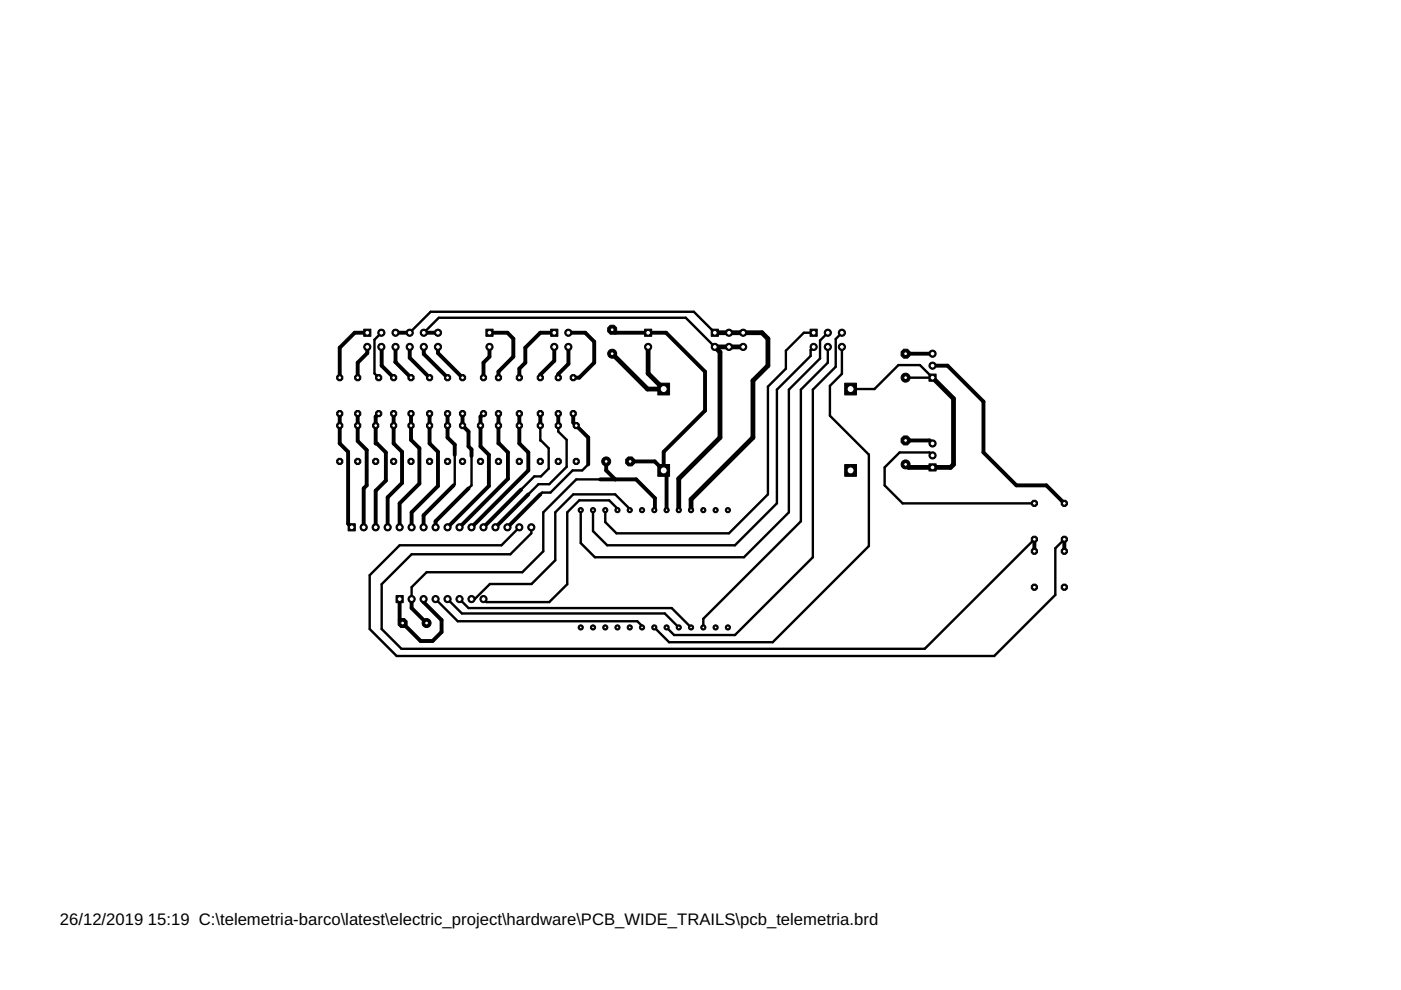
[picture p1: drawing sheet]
<svg xmlns="http://www.w3.org/2000/svg" width="297mm" height="210mm" viewBox="0 0 297 210" stroke-linecap="round" stroke-linejoin="round" font-family="sans-serif">
<defs><g id="words">
<g font-size="3.5">
<text x="12.7" y="196.2">26/12/2019</text>
<text x="31.4" y="196.2">15:19 C:\telemetria-barco\latest\electric_project\hardware\PCB_WIDE_TRAILS\pcb_telemetria.brd</text>
</g>
</g></defs>
<g fill="none" stroke="#000" stroke-width=".51">
<path d="M80.9 70.5l-1.5 1.5v7.2l.9 .9M86.9 70.5l4.4-4.4h55.8l4.5 4.4M89.9 70.5l3.1-3.1h52.4l6.2 6.2M157.1 70.5h.5M172.5 70.5h-2.1l-3.8 3.9v3.8l-3.8 3.8v22.8l-8.2 8.3h-23.9l-2.4-2.4v-2.5M172.5 73.6l-.6 .6v1.3l-7.2 7.1v24.1l-8.9 8.9h-27.1l-3-3v-4.4M175.5 73.6v3.3l-5.7 5.7v27.9l-20.7 20.7v1.8M175.5 70.5l-1.6 1.7v3.8l-6.6 6.6v26l-9.6 9.6h-31.6l-3-3.1v-6.9M178.5 73.6v5.7l-2.5 2.5v6.3l8.2 8.3v19.4l-20.4 20.4h-21.9l-3.2-3.2M178.5 70.5l-1.3 1.4v5.9l-4.9 4.8v35.6l-16.5 16.4h-12.9l-1.6-1.6M96.4 96.4v6.3l-.2 .2M100 96.7v6.2l-.7 .6"/>
<path d="M114.6 90.2v3.2l1.7 1.6v4.4l-1.6 1.6h-1.4l-2.8 2.8M118.4 90.2v1.3l1.7 1.8v5.7l-3.6 3.7h-2.3l-2.2 2.1M124.7 98.5l-1.3 1.2h-2l-4.7 4.7h-1.8l-.3 .4M192 80.1h5.7l-2.6-2.7h-4.6l-5.1 5.1h-5.1M197.7 96.6l-.6-.7h-6.4l-3.1 3.2v3.8l3.8 3.8h27.9M110.1 111.8l-3.8 3.8h-21.6l-6.3 6.4v11.4l5.7 5.7h126.7l13-13v-9.9l1.9-1.9M112.6 111.8v1.3l-4.4 4.4h-20.9l-6.4 6.4v9.5l4.2 4.2h111l23.2-23.3M127.3 101.6h-5.1l-7 7v8.3l-4.5 4.4h-20.3l-3.1 3.2v2.5M130.9 108.2v-.4l-1.7-1.7h-6.4l-2.5 2.5v15.3l-3.8 3.8h-13.4l-.6-.7M133.5 108.2v-.3l-3.1-3.1h-8.9l-3.8 3.8v10.2l-5 5h-8.8l-3.3 3.2h-.6M144 108.1l-.1 .1M92.4 127l4.6 4.7h38.1l1 1v.3"/>
<path d="M94.9 127l3 3.1h43l3 2.9M97.4 127l1.9 1.9h43.1l4.1 4.1"/>
</g>
<g fill="none" stroke="#000" stroke-width=".83">
<path d="M77.9 70.5h-2.7l-3.2 3.2v6.4M77.9 73.6v1.3l-2.1 2v3.2M80.9 73.6v3.9l2.6 2.6M83.8 76.8l3.3 3.3M83.9 70.5h3M83.9 73.6v3.2M83.9 76.8h-.1M86.9 73.6v2.3l4.2 4.2M89.9 70.5h3M89.9 73.6v1.5l5 5M92.9 73.6v1.3l5.2 5.2M103.8 70.5h3.8l1.2 1.3v3.8l-3.1 3.2v1.3"/>
<path d="M103.8 73.6v2l-1.3 1.3v3.2M117.5 70.5h-2.9l-3.2 3.2v3.2l-1.3 1.3v1.9M117.5 73.6v2.9l-2.9 2.9v.7M120.5 70.5h3.6l1.9 2v4.4l-3.2 3.2h-1.3M120.5 73.6v3.6l-2.1 2.1v.8M129.8 69.9l.6 .6h10.8l8.3 8.3v8.3l-8.8 8.7v3.9M192 75h5.7M197.7 77.5h3.2l7.6 7.7v10.7l7 7h6.3l3.9 3.8M72 87.7v6.3l1.8 1.8v15.2l.8 .8M75.8 87.7v5.8l1.9 1.9v7.5l-.6 .6v8.3M80.3 87.7l-.6 .6v5.7h.2l1.9 1.9v6l-2.1 2.2v7.7M83.5 87.7v6.3l1.7 1.8v6.6l-3 3.1v6.3"/>
<path d="M87.1 87.7v5.6l1.8 1.7v7.5l-4.2 4.2v5.1M91.1 87.7v6.3l1.8 1.8v7.2l-5.6 5.6v3.2M94.9 87.7v5.1l1.5 1.5v2.1M98.1 87.7v2.5l1.2 1.3v3.2l.7 .6v1.4M102.5 87.7l-.6 .6v6.4l1.8 1.7v6.6l-8.8 8.8M105.7 87.7v6.3l2 1.9v5.6l-10.3 10.3M110.1 87.7v6.3l1.9 1.9v3.8l-12 12.1M114.6 87.7v2.5M118.4 87.7v2.5M121.5 87.7v1.9l3.2 3.2v5.7M128.5 97.8v1.9l1.9 1.9M133.6 97.8h5.2l2.5 2.6v7.8"/>
<path d="M192 93.4h5.1l.6 .6M96.2 102.9l-6.4 6.4v2.5M99.3 103.5l-6.9 7v1.3M110.5 103.8l-8 8M112 104.8l-6.9 7M114.6 104.8l-7 7M127.3 101.6h7.6l4 4v2.4l-.2 .2M219.3 114.3v2.6M225.7 114.3v2.6M84.7 127v4.5l4.5 4.4h2.5l1.9-1.9v-2.5l-3.8-3.8v-.7M87.3 127v1.9l3.1 3.2"/>
</g>
<path d="M137.4 73.6v5.6l3.3 3.3h-3.4l-7.5-7.5M151.6 70.5h9.9l1.3 1.3v5.7l-3.2 3.2v12.1l-13.1 13.1v2.3M157.6 73.6h-6l1.1 1.1v18.1l-8.8 8.7v6.7M197.7 80.1l4.5 4.4v14l-.7 .6h-8.9l-.6-.6" fill="none" stroke="#000" stroke-width="1"/>
<path d="M139.5 81.2h2.5v2.5h-2.5z" fill="#000" stroke="#000" stroke-width=".21"/>
<circle cx="140.7" cy="82.5" r=".74" fill="#fff" stroke="#000" stroke-width=".21"/>
<path d="M139.5 98.5h2.5v2.5h-2.5z" fill="#000" stroke="#000" stroke-width=".21"/>
<circle cx="140.7" cy="99.7" r=".74" fill="#fff" stroke="#000" stroke-width=".21"/>
<path d="M179.1 98.5h2.5v2.5h-2.5z" fill="#000" stroke="#000" stroke-width=".21"/>
<circle cx="180.3" cy="99.7" r=".74" fill="#fff" stroke="#000" stroke-width=".21"/>
<path d="M179.1 81.2h2.5v2.5h-2.5z" fill="#000" stroke="#000" stroke-width=".21"/>
<circle cx="180.3" cy="82.5" r=".74" fill="#fff" stroke="#000" stroke-width=".21"/>
<circle cx="192" cy="98.5" r=".95" fill="#000" stroke="#000" stroke-width=".21"/>
<circle cx="192" cy="98.5" r=".4" fill="#fff" stroke="#000" stroke-width=".21"/>
<circle cx="192" cy="93.4" r="1.03" fill="#000" stroke="#000" stroke-width=".21"/>
<circle cx="192" cy="93.4" r=".4" fill="#fff" stroke="#000" stroke-width=".21"/>
<circle cx="129.8" cy="75" r=".95" fill="#000" stroke="#000" stroke-width=".21"/>
<circle cx="129.8" cy="75" r=".4" fill="#fff" stroke="#000" stroke-width=".21"/>
<circle cx="129.8" cy="69.9" r="1.03" fill="#000" stroke="#000" stroke-width=".21"/>
<circle cx="129.8" cy="69.9" r=".4" fill="#fff" stroke="#000" stroke-width=".21"/>
<circle cx="90.4" cy="132.1" r=".95" fill="#000" stroke="#000" stroke-width=".21"/>
<circle cx="90.4" cy="132.1" r=".4" fill="#fff" stroke="#000" stroke-width=".21"/>
<circle cx="85.4" cy="132.1" r="1.03" fill="#000" stroke="#000" stroke-width=".21"/>
<circle cx="85.4" cy="132.1" r=".4" fill="#fff" stroke="#000" stroke-width=".21"/>
<path d="M197 98.3h1.5v1.6h-1.5z" fill="#000" stroke="#000" stroke-width=".21"/>
<circle cx="197.7" cy="99.1" r=".51" fill="#fff" stroke="#000" stroke-width=".21"/>
<circle cx="197.7" cy="96.6" r=".76" fill="#000" stroke="#000" stroke-width=".21"/>
<circle cx="197.7" cy="96.6" r=".51" fill="#fff" stroke="#000" stroke-width=".21"/>
<circle cx="197.7" cy="94" r=".76" fill="#000" stroke="#000" stroke-width=".21"/>
<circle cx="197.7" cy="94" r=".51" fill="#fff" stroke="#000" stroke-width=".21"/>
<path d="M197 79.3h1.5v1.5h-1.5z" fill="#000" stroke="#000" stroke-width=".21"/>
<circle cx="197.7" cy="80.1" r=".51" fill="#fff" stroke="#000" stroke-width=".21"/>
<circle cx="197.7" cy="77.5" r=".76" fill="#000" stroke="#000" stroke-width=".21"/>
<circle cx="197.7" cy="77.5" r=".51" fill="#fff" stroke="#000" stroke-width=".21"/>
<circle cx="197.7" cy="75" r=".76" fill="#000" stroke="#000" stroke-width=".21"/>
<circle cx="197.7" cy="75" r=".51" fill="#fff" stroke="#000" stroke-width=".21"/>
<path d="M73.8 111h1.5v1.6h-1.5z" fill="#000" stroke="#000" stroke-width=".21"/>
<circle cx="74.6" cy="111.8" r=".51" fill="#fff" stroke="#000" stroke-width=".21"/>
<circle cx="77.1" cy="111.8" r=".76" fill="#000" stroke="#000" stroke-width=".21"/>
<circle cx="77.1" cy="111.8" r=".51" fill="#fff" stroke="#000" stroke-width=".21"/>
<circle cx="79.7" cy="111.8" r=".76" fill="#000" stroke="#000" stroke-width=".21"/>
<circle cx="79.7" cy="111.8" r=".51" fill="#fff" stroke="#000" stroke-width=".21"/>
<circle cx="82.2" cy="111.8" r=".76" fill="#000" stroke="#000" stroke-width=".21"/>
<circle cx="82.2" cy="111.8" r=".51" fill="#fff" stroke="#000" stroke-width=".21"/>
<circle cx="84.7" cy="111.8" r=".76" fill="#000" stroke="#000" stroke-width=".21"/>
<circle cx="84.7" cy="111.8" r=".51" fill="#fff" stroke="#000" stroke-width=".21"/>
<circle cx="87.3" cy="111.8" r=".76" fill="#000" stroke="#000" stroke-width=".21"/>
<circle cx="87.3" cy="111.8" r=".51" fill="#fff" stroke="#000" stroke-width=".21"/>
<circle cx="89.8" cy="111.8" r=".76" fill="#000" stroke="#000" stroke-width=".21"/>
<circle cx="89.8" cy="111.8" r=".51" fill="#fff" stroke="#000" stroke-width=".21"/>
<circle cx="92.4" cy="111.8" r=".76" fill="#000" stroke="#000" stroke-width=".21"/>
<circle cx="92.4" cy="111.8" r=".51" fill="#fff" stroke="#000" stroke-width=".21"/>
<circle cx="94.9" cy="111.8" r=".76" fill="#000" stroke="#000" stroke-width=".21"/>
<circle cx="94.9" cy="111.8" r=".51" fill="#fff" stroke="#000" stroke-width=".21"/>
<circle cx="97.4" cy="111.8" r=".76" fill="#000" stroke="#000" stroke-width=".21"/>
<circle cx="97.4" cy="111.8" r=".51" fill="#fff" stroke="#000" stroke-width=".21"/>
<circle cx="100" cy="111.8" r=".76" fill="#000" stroke="#000" stroke-width=".21"/>
<circle cx="100" cy="111.8" r=".51" fill="#fff" stroke="#000" stroke-width=".21"/>
<circle cx="102.5" cy="111.8" r=".76" fill="#000" stroke="#000" stroke-width=".21"/>
<circle cx="102.5" cy="111.8" r=".51" fill="#fff" stroke="#000" stroke-width=".21"/>
<circle cx="105.1" cy="111.8" r=".76" fill="#000" stroke="#000" stroke-width=".21"/>
<circle cx="105.1" cy="111.8" r=".51" fill="#fff" stroke="#000" stroke-width=".21"/>
<circle cx="107.6" cy="111.8" r=".76" fill="#000" stroke="#000" stroke-width=".21"/>
<circle cx="107.6" cy="111.8" r=".51" fill="#fff" stroke="#000" stroke-width=".21"/>
<circle cx="110.1" cy="111.8" r=".76" fill="#000" stroke="#000" stroke-width=".21"/>
<circle cx="110.1" cy="111.8" r=".51" fill="#fff" stroke="#000" stroke-width=".21"/>
<circle cx="112.6" cy="111.8" r=".76" fill="#000" stroke="#000" stroke-width=".21"/>
<circle cx="112.6" cy="111.8" r=".51" fill="#fff" stroke="#000" stroke-width=".21"/>
<path d="M84 126.3h1.5v1.5h-1.5z" fill="#000" stroke="#000" stroke-width=".21"/>
<circle cx="84.7" cy="127" r=".51" fill="#fff" stroke="#000" stroke-width=".21"/>
<circle cx="87.3" cy="127" r=".76" fill="#000" stroke="#000" stroke-width=".21"/>
<circle cx="87.3" cy="127" r=".51" fill="#fff" stroke="#000" stroke-width=".21"/>
<circle cx="89.8" cy="127" r=".76" fill="#000" stroke="#000" stroke-width=".21"/>
<circle cx="89.8" cy="127" r=".51" fill="#fff" stroke="#000" stroke-width=".21"/>
<circle cx="92.4" cy="127" r=".76" fill="#000" stroke="#000" stroke-width=".21"/>
<circle cx="92.4" cy="127" r=".51" fill="#fff" stroke="#000" stroke-width=".21"/>
<circle cx="94.9" cy="127" r=".76" fill="#000" stroke="#000" stroke-width=".21"/>
<circle cx="94.9" cy="127" r=".51" fill="#fff" stroke="#000" stroke-width=".21"/>
<circle cx="97.4" cy="127" r=".76" fill="#000" stroke="#000" stroke-width=".21"/>
<circle cx="97.4" cy="127" r=".51" fill="#fff" stroke="#000" stroke-width=".21"/>
<circle cx="100" cy="127" r=".76" fill="#000" stroke="#000" stroke-width=".21"/>
<circle cx="100" cy="127" r=".51" fill="#fff" stroke="#000" stroke-width=".21"/>
<circle cx="102.5" cy="127" r=".76" fill="#000" stroke="#000" stroke-width=".21"/>
<circle cx="102.5" cy="127" r=".51" fill="#fff" stroke="#000" stroke-width=".21"/>
<circle cx="94.9" cy="80.1" r=".71" fill="#000" stroke="#000" stroke-width=".21"/>
<circle cx="94.9" cy="80.1" r=".4" fill="#fff" stroke="#000" stroke-width=".21"/>
<circle cx="94.9" cy="87.7" r=".71" fill="#000" stroke="#000" stroke-width=".21"/>
<circle cx="94.9" cy="87.7" r=".4" fill="#fff" stroke="#000" stroke-width=".21"/>
<circle cx="94.9" cy="90.2" r=".71" fill="#000" stroke="#000" stroke-width=".21"/>
<circle cx="94.9" cy="90.2" r=".4" fill="#fff" stroke="#000" stroke-width=".21"/>
<circle cx="94.9" cy="97.8" r=".71" fill="#000" stroke="#000" stroke-width=".21"/>
<circle cx="94.9" cy="97.8" r=".4" fill="#fff" stroke="#000" stroke-width=".21"/>
<circle cx="118.4" cy="97.8" r=".71" fill="#000" stroke="#000" stroke-width=".21"/>
<circle cx="118.4" cy="97.8" r=".4" fill="#fff" stroke="#000" stroke-width=".21"/>
<circle cx="118.4" cy="90.2" r=".71" fill="#000" stroke="#000" stroke-width=".21"/>
<circle cx="118.4" cy="90.2" r=".4" fill="#fff" stroke="#000" stroke-width=".21"/>
<circle cx="91.1" cy="80.1" r=".71" fill="#000" stroke="#000" stroke-width=".21"/>
<circle cx="91.1" cy="80.1" r=".4" fill="#fff" stroke="#000" stroke-width=".21"/>
<circle cx="91.1" cy="87.7" r=".71" fill="#000" stroke="#000" stroke-width=".21"/>
<circle cx="91.1" cy="87.7" r=".4" fill="#fff" stroke="#000" stroke-width=".21"/>
<circle cx="91.1" cy="90.2" r=".71" fill="#000" stroke="#000" stroke-width=".21"/>
<circle cx="91.1" cy="90.2" r=".4" fill="#fff" stroke="#000" stroke-width=".21"/>
<circle cx="91.1" cy="97.8" r=".71" fill="#000" stroke="#000" stroke-width=".21"/>
<circle cx="91.1" cy="97.8" r=".4" fill="#fff" stroke="#000" stroke-width=".21"/>
<circle cx="87.1" cy="87.7" r=".71" fill="#000" stroke="#000" stroke-width=".21"/>
<circle cx="87.1" cy="87.7" r=".4" fill="#fff" stroke="#000" stroke-width=".21"/>
<circle cx="87.1" cy="80.1" r=".71" fill="#000" stroke="#000" stroke-width=".21"/>
<circle cx="87.1" cy="80.1" r=".4" fill="#fff" stroke="#000" stroke-width=".21"/>
<circle cx="87.1" cy="97.8" r=".71" fill="#000" stroke="#000" stroke-width=".21"/>
<circle cx="87.1" cy="97.8" r=".4" fill="#fff" stroke="#000" stroke-width=".21"/>
<circle cx="87.1" cy="90.2" r=".71" fill="#000" stroke="#000" stroke-width=".21"/>
<circle cx="87.1" cy="90.2" r=".4" fill="#fff" stroke="#000" stroke-width=".21"/>
<circle cx="83.5" cy="80.1" r=".71" fill="#000" stroke="#000" stroke-width=".21"/>
<circle cx="83.5" cy="80.1" r=".4" fill="#fff" stroke="#000" stroke-width=".21"/>
<circle cx="83.5" cy="87.7" r=".71" fill="#000" stroke="#000" stroke-width=".21"/>
<circle cx="83.5" cy="87.7" r=".4" fill="#fff" stroke="#000" stroke-width=".21"/>
<circle cx="118.4" cy="87.7" r=".71" fill="#000" stroke="#000" stroke-width=".21"/>
<circle cx="118.4" cy="87.7" r=".4" fill="#fff" stroke="#000" stroke-width=".21"/>
<circle cx="118.4" cy="80.1" r=".71" fill="#000" stroke="#000" stroke-width=".21"/>
<circle cx="118.4" cy="80.1" r=".4" fill="#fff" stroke="#000" stroke-width=".21"/>
<circle cx="83.5" cy="90.2" r=".71" fill="#000" stroke="#000" stroke-width=".21"/>
<circle cx="83.5" cy="90.2" r=".4" fill="#fff" stroke="#000" stroke-width=".21"/>
<circle cx="83.5" cy="97.8" r=".71" fill="#000" stroke="#000" stroke-width=".21"/>
<circle cx="83.5" cy="97.8" r=".4" fill="#fff" stroke="#000" stroke-width=".21"/>
<circle cx="75.8" cy="87.7" r=".71" fill="#000" stroke="#000" stroke-width=".21"/>
<circle cx="75.8" cy="87.7" r=".4" fill="#fff" stroke="#000" stroke-width=".21"/>
<circle cx="75.8" cy="80.1" r=".71" fill="#000" stroke="#000" stroke-width=".21"/>
<circle cx="75.8" cy="80.1" r=".4" fill="#fff" stroke="#000" stroke-width=".21"/>
<circle cx="75.8" cy="97.8" r=".71" fill="#000" stroke="#000" stroke-width=".21"/>
<circle cx="75.8" cy="97.8" r=".4" fill="#fff" stroke="#000" stroke-width=".21"/>
<circle cx="75.8" cy="90.2" r=".71" fill="#000" stroke="#000" stroke-width=".21"/>
<circle cx="75.8" cy="90.2" r=".4" fill="#fff" stroke="#000" stroke-width=".21"/>
<circle cx="121.5" cy="80.1" r=".71" fill="#000" stroke="#000" stroke-width=".21"/>
<circle cx="121.5" cy="80.1" r=".4" fill="#fff" stroke="#000" stroke-width=".21"/>
<circle cx="121.5" cy="87.7" r=".71" fill="#000" stroke="#000" stroke-width=".21"/>
<circle cx="121.5" cy="87.7" r=".4" fill="#fff" stroke="#000" stroke-width=".21"/>
<circle cx="122.2" cy="90.2" r=".71" fill="#000" stroke="#000" stroke-width=".21"/>
<circle cx="122.2" cy="90.2" r=".4" fill="#fff" stroke="#000" stroke-width=".21"/>
<circle cx="122.2" cy="97.8" r=".71" fill="#000" stroke="#000" stroke-width=".21"/>
<circle cx="122.2" cy="97.8" r=".4" fill="#fff" stroke="#000" stroke-width=".21"/>
<circle cx="219.3" cy="106.7" r=".71" fill="#000" stroke="#000" stroke-width=".21"/>
<circle cx="219.3" cy="106.7" r=".4" fill="#fff" stroke="#000" stroke-width=".21"/>
<circle cx="219.3" cy="114.3" r=".71" fill="#000" stroke="#000" stroke-width=".21"/>
<circle cx="219.3" cy="114.3" r=".4" fill="#fff" stroke="#000" stroke-width=".21"/>
<circle cx="219.3" cy="116.9" r=".71" fill="#000" stroke="#000" stroke-width=".21"/>
<circle cx="219.3" cy="116.9" r=".4" fill="#fff" stroke="#000" stroke-width=".21"/>
<circle cx="219.3" cy="124.5" r=".71" fill="#000" stroke="#000" stroke-width=".21"/>
<circle cx="219.3" cy="124.5" r=".4" fill="#fff" stroke="#000" stroke-width=".21"/>
<circle cx="114.6" cy="87.7" r=".71" fill="#000" stroke="#000" stroke-width=".21"/>
<circle cx="114.6" cy="87.7" r=".4" fill="#fff" stroke="#000" stroke-width=".21"/>
<circle cx="114.6" cy="80.1" r=".71" fill="#000" stroke="#000" stroke-width=".21"/>
<circle cx="114.6" cy="80.1" r=".4" fill="#fff" stroke="#000" stroke-width=".21"/>
<circle cx="114.6" cy="97.8" r=".71" fill="#000" stroke="#000" stroke-width=".21"/>
<circle cx="114.6" cy="97.8" r=".4" fill="#fff" stroke="#000" stroke-width=".21"/>
<circle cx="114.6" cy="90.2" r=".71" fill="#000" stroke="#000" stroke-width=".21"/>
<circle cx="114.6" cy="90.2" r=".4" fill="#fff" stroke="#000" stroke-width=".21"/>
<circle cx="80.3" cy="87.7" r=".71" fill="#000" stroke="#000" stroke-width=".21"/>
<circle cx="80.3" cy="87.7" r=".4" fill="#fff" stroke="#000" stroke-width=".21"/>
<circle cx="80.3" cy="80.1" r=".71" fill="#000" stroke="#000" stroke-width=".21"/>
<circle cx="80.3" cy="80.1" r=".4" fill="#fff" stroke="#000" stroke-width=".21"/>
<circle cx="79.7" cy="97.8" r=".71" fill="#000" stroke="#000" stroke-width=".21"/>
<circle cx="79.7" cy="97.8" r=".4" fill="#fff" stroke="#000" stroke-width=".21"/>
<circle cx="79.7" cy="90.2" r=".71" fill="#000" stroke="#000" stroke-width=".21"/>
<circle cx="79.7" cy="90.2" r=".4" fill="#fff" stroke="#000" stroke-width=".21"/>
<circle cx="98.1" cy="80.1" r=".71" fill="#000" stroke="#000" stroke-width=".21"/>
<circle cx="98.1" cy="80.1" r=".4" fill="#fff" stroke="#000" stroke-width=".21"/>
<circle cx="98.1" cy="87.7" r=".71" fill="#000" stroke="#000" stroke-width=".21"/>
<circle cx="98.1" cy="87.7" r=".4" fill="#fff" stroke="#000" stroke-width=".21"/>
<circle cx="98.1" cy="90.2" r=".71" fill="#000" stroke="#000" stroke-width=".21"/>
<circle cx="98.1" cy="90.2" r=".4" fill="#fff" stroke="#000" stroke-width=".21"/>
<circle cx="98.1" cy="97.8" r=".71" fill="#000" stroke="#000" stroke-width=".21"/>
<circle cx="98.1" cy="97.8" r=".4" fill="#fff" stroke="#000" stroke-width=".21"/>
<circle cx="72" cy="87.7" r=".71" fill="#000" stroke="#000" stroke-width=".21"/>
<circle cx="72" cy="87.7" r=".4" fill="#fff" stroke="#000" stroke-width=".21"/>
<circle cx="72" cy="80.1" r=".71" fill="#000" stroke="#000" stroke-width=".21"/>
<circle cx="72" cy="80.1" r=".4" fill="#fff" stroke="#000" stroke-width=".21"/>
<circle cx="105.7" cy="80.1" r=".71" fill="#000" stroke="#000" stroke-width=".21"/>
<circle cx="105.7" cy="80.1" r=".4" fill="#fff" stroke="#000" stroke-width=".21"/>
<circle cx="105.7" cy="87.7" r=".71" fill="#000" stroke="#000" stroke-width=".21"/>
<circle cx="105.7" cy="87.7" r=".4" fill="#fff" stroke="#000" stroke-width=".21"/>
<circle cx="105.7" cy="90.2" r=".71" fill="#000" stroke="#000" stroke-width=".21"/>
<circle cx="105.7" cy="90.2" r=".4" fill="#fff" stroke="#000" stroke-width=".21"/>
<circle cx="105.7" cy="97.8" r=".71" fill="#000" stroke="#000" stroke-width=".21"/>
<circle cx="105.7" cy="97.8" r=".4" fill="#fff" stroke="#000" stroke-width=".21"/>
<circle cx="72" cy="90.2" r=".71" fill="#000" stroke="#000" stroke-width=".21"/>
<circle cx="72" cy="90.2" r=".4" fill="#fff" stroke="#000" stroke-width=".21"/>
<circle cx="72" cy="97.8" r=".71" fill="#000" stroke="#000" stroke-width=".21"/>
<circle cx="72" cy="97.8" r=".4" fill="#fff" stroke="#000" stroke-width=".21"/>
<circle cx="225.7" cy="106.7" r=".71" fill="#000" stroke="#000" stroke-width=".21"/>
<circle cx="225.7" cy="106.7" r=".4" fill="#fff" stroke="#000" stroke-width=".21"/>
<circle cx="225.7" cy="114.3" r=".71" fill="#000" stroke="#000" stroke-width=".21"/>
<circle cx="225.7" cy="114.3" r=".4" fill="#fff" stroke="#000" stroke-width=".21"/>
<circle cx="225.7" cy="116.9" r=".71" fill="#000" stroke="#000" stroke-width=".21"/>
<circle cx="225.7" cy="116.9" r=".4" fill="#fff" stroke="#000" stroke-width=".21"/>
<circle cx="225.7" cy="124.5" r=".71" fill="#000" stroke="#000" stroke-width=".21"/>
<circle cx="225.7" cy="124.5" r=".4" fill="#fff" stroke="#000" stroke-width=".21"/>
<circle cx="154.3" cy="133" r=".55" fill="#000" stroke="#000" stroke-width=".21"/>
<circle cx="154.3" cy="133" r=".3" fill="#fff" stroke="#000" stroke-width=".21"/>
<circle cx="151.7" cy="133" r=".55" fill="#000" stroke="#000" stroke-width=".21"/>
<circle cx="151.7" cy="133" r=".3" fill="#fff" stroke="#000" stroke-width=".21"/>
<circle cx="149.1" cy="133" r=".55" fill="#000" stroke="#000" stroke-width=".21"/>
<circle cx="149.1" cy="133" r=".3" fill="#fff" stroke="#000" stroke-width=".21"/>
<circle cx="146.5" cy="133" r=".55" fill="#000" stroke="#000" stroke-width=".21"/>
<circle cx="146.5" cy="133" r=".3" fill="#fff" stroke="#000" stroke-width=".21"/>
<circle cx="143.9" cy="133" r=".55" fill="#000" stroke="#000" stroke-width=".21"/>
<circle cx="143.9" cy="133" r=".3" fill="#fff" stroke="#000" stroke-width=".21"/>
<circle cx="141.3" cy="133" r=".55" fill="#000" stroke="#000" stroke-width=".21"/>
<circle cx="141.3" cy="133" r=".3" fill="#fff" stroke="#000" stroke-width=".21"/>
<circle cx="138.7" cy="133" r=".55" fill="#000" stroke="#000" stroke-width=".21"/>
<circle cx="138.7" cy="133" r=".3" fill="#fff" stroke="#000" stroke-width=".21"/>
<circle cx="136.1" cy="133" r=".55" fill="#000" stroke="#000" stroke-width=".21"/>
<circle cx="136.1" cy="133" r=".3" fill="#fff" stroke="#000" stroke-width=".21"/>
<circle cx="133.5" cy="133" r=".55" fill="#000" stroke="#000" stroke-width=".21"/>
<circle cx="133.5" cy="133" r=".3" fill="#fff" stroke="#000" stroke-width=".21"/>
<circle cx="130.9" cy="133" r=".55" fill="#000" stroke="#000" stroke-width=".21"/>
<circle cx="130.9" cy="133" r=".3" fill="#fff" stroke="#000" stroke-width=".21"/>
<circle cx="128.3" cy="133" r=".55" fill="#000" stroke="#000" stroke-width=".21"/>
<circle cx="128.3" cy="133" r=".3" fill="#fff" stroke="#000" stroke-width=".21"/>
<circle cx="125.7" cy="133" r=".55" fill="#000" stroke="#000" stroke-width=".21"/>
<circle cx="125.7" cy="133" r=".3" fill="#fff" stroke="#000" stroke-width=".21"/>
<circle cx="123.1" cy="133" r=".55" fill="#000" stroke="#000" stroke-width=".21"/>
<circle cx="123.1" cy="133" r=".3" fill="#fff" stroke="#000" stroke-width=".21"/>
<circle cx="154.3" cy="108.2" r=".55" fill="#000" stroke="#000" stroke-width=".21"/>
<circle cx="154.3" cy="108.2" r=".3" fill="#fff" stroke="#000" stroke-width=".21"/>
<circle cx="149.1" cy="108.2" r=".55" fill="#000" stroke="#000" stroke-width=".21"/>
<circle cx="149.1" cy="108.2" r=".3" fill="#fff" stroke="#000" stroke-width=".21"/>
<circle cx="146.5" cy="108.2" r=".55" fill="#000" stroke="#000" stroke-width=".21"/>
<circle cx="146.5" cy="108.2" r=".3" fill="#fff" stroke="#000" stroke-width=".21"/>
<circle cx="143.9" cy="108.2" r=".55" fill="#000" stroke="#000" stroke-width=".21"/>
<circle cx="143.9" cy="108.2" r=".3" fill="#fff" stroke="#000" stroke-width=".21"/>
<circle cx="141.3" cy="108.2" r=".55" fill="#000" stroke="#000" stroke-width=".21"/>
<circle cx="141.3" cy="108.2" r=".3" fill="#fff" stroke="#000" stroke-width=".21"/>
<circle cx="138.7" cy="108.2" r=".55" fill="#000" stroke="#000" stroke-width=".21"/>
<circle cx="138.7" cy="108.2" r=".3" fill="#fff" stroke="#000" stroke-width=".21"/>
<circle cx="136.1" cy="108.2" r=".55" fill="#000" stroke="#000" stroke-width=".21"/>
<circle cx="136.1" cy="108.2" r=".3" fill="#fff" stroke="#000" stroke-width=".21"/>
<circle cx="133.5" cy="108.2" r=".55" fill="#000" stroke="#000" stroke-width=".21"/>
<circle cx="133.5" cy="108.2" r=".3" fill="#fff" stroke="#000" stroke-width=".21"/>
<circle cx="130.9" cy="108.2" r=".55" fill="#000" stroke="#000" stroke-width=".21"/>
<circle cx="130.9" cy="108.2" r=".3" fill="#fff" stroke="#000" stroke-width=".21"/>
<circle cx="128.3" cy="108.2" r=".55" fill="#000" stroke="#000" stroke-width=".21"/>
<circle cx="128.3" cy="108.2" r=".3" fill="#fff" stroke="#000" stroke-width=".21"/>
<circle cx="125.7" cy="108.2" r=".55" fill="#000" stroke="#000" stroke-width=".21"/>
<circle cx="125.7" cy="108.2" r=".3" fill="#fff" stroke="#000" stroke-width=".21"/>
<circle cx="123.1" cy="108.2" r=".55" fill="#000" stroke="#000" stroke-width=".21"/>
<circle cx="123.1" cy="108.2" r=".3" fill="#fff" stroke="#000" stroke-width=".21"/>
<circle cx="151.7" cy="108.2" r=".55" fill="#000" stroke="#000" stroke-width=".21"/>
<circle cx="151.7" cy="108.2" r=".3" fill="#fff" stroke="#000" stroke-width=".21"/>
<path d="M77.1 69.8h1.5v1.5h-1.5z" fill="#000" stroke="#000" stroke-width=".21"/>
<circle cx="77.9" cy="70.5" r=".51" fill="#fff" stroke="#000" stroke-width=".21"/>
<circle cx="80.9" cy="70.5" r=".76" fill="#000" stroke="#000" stroke-width=".21"/>
<circle cx="80.9" cy="70.5" r=".51" fill="#fff" stroke="#000" stroke-width=".21"/>
<circle cx="83.9" cy="70.5" r=".76" fill="#000" stroke="#000" stroke-width=".21"/>
<circle cx="83.9" cy="70.5" r=".51" fill="#fff" stroke="#000" stroke-width=".21"/>
<circle cx="86.9" cy="70.5" r=".76" fill="#000" stroke="#000" stroke-width=".21"/>
<circle cx="86.9" cy="70.5" r=".51" fill="#fff" stroke="#000" stroke-width=".21"/>
<circle cx="89.9" cy="70.5" r=".76" fill="#000" stroke="#000" stroke-width=".21"/>
<circle cx="89.9" cy="70.5" r=".51" fill="#fff" stroke="#000" stroke-width=".21"/>
<circle cx="92.9" cy="70.5" r=".76" fill="#000" stroke="#000" stroke-width=".21"/>
<circle cx="92.9" cy="70.5" r=".51" fill="#fff" stroke="#000" stroke-width=".21"/>
<circle cx="77.9" cy="73.6" r=".76" fill="#000" stroke="#000" stroke-width=".21"/>
<circle cx="77.9" cy="73.6" r=".51" fill="#fff" stroke="#000" stroke-width=".21"/>
<circle cx="80.9" cy="73.6" r=".76" fill="#000" stroke="#000" stroke-width=".21"/>
<circle cx="80.9" cy="73.6" r=".51" fill="#fff" stroke="#000" stroke-width=".21"/>
<circle cx="83.9" cy="73.6" r=".76" fill="#000" stroke="#000" stroke-width=".21"/>
<circle cx="83.9" cy="73.6" r=".51" fill="#fff" stroke="#000" stroke-width=".21"/>
<circle cx="86.9" cy="73.6" r=".76" fill="#000" stroke="#000" stroke-width=".21"/>
<circle cx="86.9" cy="73.6" r=".51" fill="#fff" stroke="#000" stroke-width=".21"/>
<circle cx="89.9" cy="73.6" r=".76" fill="#000" stroke="#000" stroke-width=".21"/>
<circle cx="89.9" cy="73.6" r=".51" fill="#fff" stroke="#000" stroke-width=".21"/>
<circle cx="92.9" cy="73.6" r=".76" fill="#000" stroke="#000" stroke-width=".21"/>
<circle cx="92.9" cy="73.6" r=".51" fill="#fff" stroke="#000" stroke-width=".21"/>
<path d="M103 69.8h1.5v1.5h-1.5z" fill="#000" stroke="#000" stroke-width=".21"/>
<circle cx="103.8" cy="70.5" r=".51" fill="#fff" stroke="#000" stroke-width=".21"/>
<circle cx="103.8" cy="73.6" r=".76" fill="#000" stroke="#000" stroke-width=".21"/>
<circle cx="103.8" cy="73.6" r=".51" fill="#fff" stroke="#000" stroke-width=".21"/>
<path d="M116.8 69.8h1.5v1.5h-1.5z" fill="#000" stroke="#000" stroke-width=".21"/>
<circle cx="117.5" cy="70.5" r=".51" fill="#fff" stroke="#000" stroke-width=".21"/>
<circle cx="120.5" cy="70.5" r=".76" fill="#000" stroke="#000" stroke-width=".21"/>
<circle cx="120.5" cy="70.5" r=".51" fill="#fff" stroke="#000" stroke-width=".21"/>
<circle cx="117.5" cy="73.6" r=".76" fill="#000" stroke="#000" stroke-width=".21"/>
<circle cx="117.5" cy="73.6" r=".51" fill="#fff" stroke="#000" stroke-width=".21"/>
<circle cx="120.5" cy="73.6" r=".76" fill="#000" stroke="#000" stroke-width=".21"/>
<circle cx="120.5" cy="73.6" r=".51" fill="#fff" stroke="#000" stroke-width=".21"/>
<path d="M136.7 69.8h1.5v1.5h-1.5z" fill="#000" stroke="#000" stroke-width=".21"/>
<circle cx="137.4" cy="70.5" r=".51" fill="#fff" stroke="#000" stroke-width=".21"/>
<circle cx="137.4" cy="73.6" r=".76" fill="#000" stroke="#000" stroke-width=".21"/>
<circle cx="137.4" cy="73.6" r=".51" fill="#fff" stroke="#000" stroke-width=".21"/>
<path d="M150.8 69.8h1.5v1.5h-1.5z" fill="#000" stroke="#000" stroke-width=".21"/>
<circle cx="151.6" cy="70.5" r=".51" fill="#fff" stroke="#000" stroke-width=".21"/>
<circle cx="157.6" cy="70.5" r=".76" fill="#000" stroke="#000" stroke-width=".21"/>
<circle cx="157.6" cy="70.5" r=".51" fill="#fff" stroke="#000" stroke-width=".21"/>
<circle cx="151.6" cy="73.6" r=".76" fill="#000" stroke="#000" stroke-width=".21"/>
<circle cx="151.6" cy="73.6" r=".51" fill="#fff" stroke="#000" stroke-width=".21"/>
<circle cx="154.6" cy="73.6" r=".76" fill="#000" stroke="#000" stroke-width=".21"/>
<circle cx="154.6" cy="73.6" r=".51" fill="#fff" stroke="#000" stroke-width=".21"/>
<circle cx="157.6" cy="73.6" r=".76" fill="#000" stroke="#000" stroke-width=".21"/>
<circle cx="157.6" cy="73.6" r=".51" fill="#fff" stroke="#000" stroke-width=".21"/>
<circle cx="154.6" cy="70.5" r=".76" fill="#000" stroke="#000" stroke-width=".21"/>
<circle cx="154.6" cy="70.5" r=".51" fill="#fff" stroke="#000" stroke-width=".21"/>
<circle cx="102.5" cy="80.1" r=".71" fill="#000" stroke="#000" stroke-width=".21"/>
<circle cx="102.5" cy="80.1" r=".4" fill="#fff" stroke="#000" stroke-width=".21"/>
<circle cx="102.5" cy="87.7" r=".71" fill="#000" stroke="#000" stroke-width=".21"/>
<circle cx="102.5" cy="87.7" r=".4" fill="#fff" stroke="#000" stroke-width=".21"/>
<circle cx="101.9" cy="97.8" r=".71" fill="#000" stroke="#000" stroke-width=".21"/>
<circle cx="101.9" cy="97.8" r=".4" fill="#fff" stroke="#000" stroke-width=".21"/>
<circle cx="101.9" cy="90.2" r=".71" fill="#000" stroke="#000" stroke-width=".21"/>
<circle cx="101.9" cy="90.2" r=".4" fill="#fff" stroke="#000" stroke-width=".21"/>
<circle cx="110.1" cy="87.7" r=".71" fill="#000" stroke="#000" stroke-width=".21"/>
<circle cx="110.1" cy="87.7" r=".4" fill="#fff" stroke="#000" stroke-width=".21"/>
<circle cx="110.1" cy="80.1" r=".71" fill="#000" stroke="#000" stroke-width=".21"/>
<circle cx="110.1" cy="80.1" r=".4" fill="#fff" stroke="#000" stroke-width=".21"/>
<circle cx="110.1" cy="97.8" r=".71" fill="#000" stroke="#000" stroke-width=".21"/>
<circle cx="110.1" cy="97.8" r=".4" fill="#fff" stroke="#000" stroke-width=".21"/>
<circle cx="110.1" cy="90.2" r=".71" fill="#000" stroke="#000" stroke-width=".21"/>
<circle cx="110.1" cy="90.2" r=".4" fill="#fff" stroke="#000" stroke-width=".21"/>
<circle cx="192" cy="80.1" r=".95" fill="#000" stroke="#000" stroke-width=".21"/>
<circle cx="192" cy="80.1" r=".4" fill="#fff" stroke="#000" stroke-width=".21"/>
<circle cx="192" cy="75" r="1.03" fill="#000" stroke="#000" stroke-width=".21"/>
<circle cx="192" cy="75" r=".4" fill="#fff" stroke="#000" stroke-width=".21"/>
<path d="M171.7 69.8h1.6v1.5h-1.6z" fill="#000" stroke="#000" stroke-width=".21"/>
<circle cx="172.5" cy="70.5" r=".51" fill="#fff" stroke="#000" stroke-width=".21"/>
<circle cx="178.5" cy="70.5" r=".76" fill="#000" stroke="#000" stroke-width=".21"/>
<circle cx="178.5" cy="70.5" r=".51" fill="#fff" stroke="#000" stroke-width=".21"/>
<circle cx="172.5" cy="73.6" r=".76" fill="#000" stroke="#000" stroke-width=".21"/>
<circle cx="172.5" cy="73.6" r=".51" fill="#fff" stroke="#000" stroke-width=".21"/>
<circle cx="175.5" cy="73.6" r=".76" fill="#000" stroke="#000" stroke-width=".21"/>
<circle cx="175.5" cy="73.6" r=".51" fill="#fff" stroke="#000" stroke-width=".21"/>
<circle cx="178.5" cy="73.6" r=".76" fill="#000" stroke="#000" stroke-width=".21"/>
<circle cx="178.5" cy="73.6" r=".51" fill="#fff" stroke="#000" stroke-width=".21"/>
<circle cx="175.5" cy="70.5" r=".76" fill="#000" stroke="#000" stroke-width=".21"/>
<circle cx="175.5" cy="70.5" r=".51" fill="#fff" stroke="#000" stroke-width=".21"/>
<circle cx="128.5" cy="97.8" r=".95" fill="#000" stroke="#000" stroke-width=".21"/>
<circle cx="128.5" cy="97.8" r=".4" fill="#fff" stroke="#000" stroke-width=".21"/>
<circle cx="133.6" cy="97.8" r="1.03" fill="#000" stroke="#000" stroke-width=".21"/>
<circle cx="133.6" cy="97.8" r=".4" fill="#fff" stroke="#000" stroke-width=".21"/>
<use href="#words"/>
</svg>
